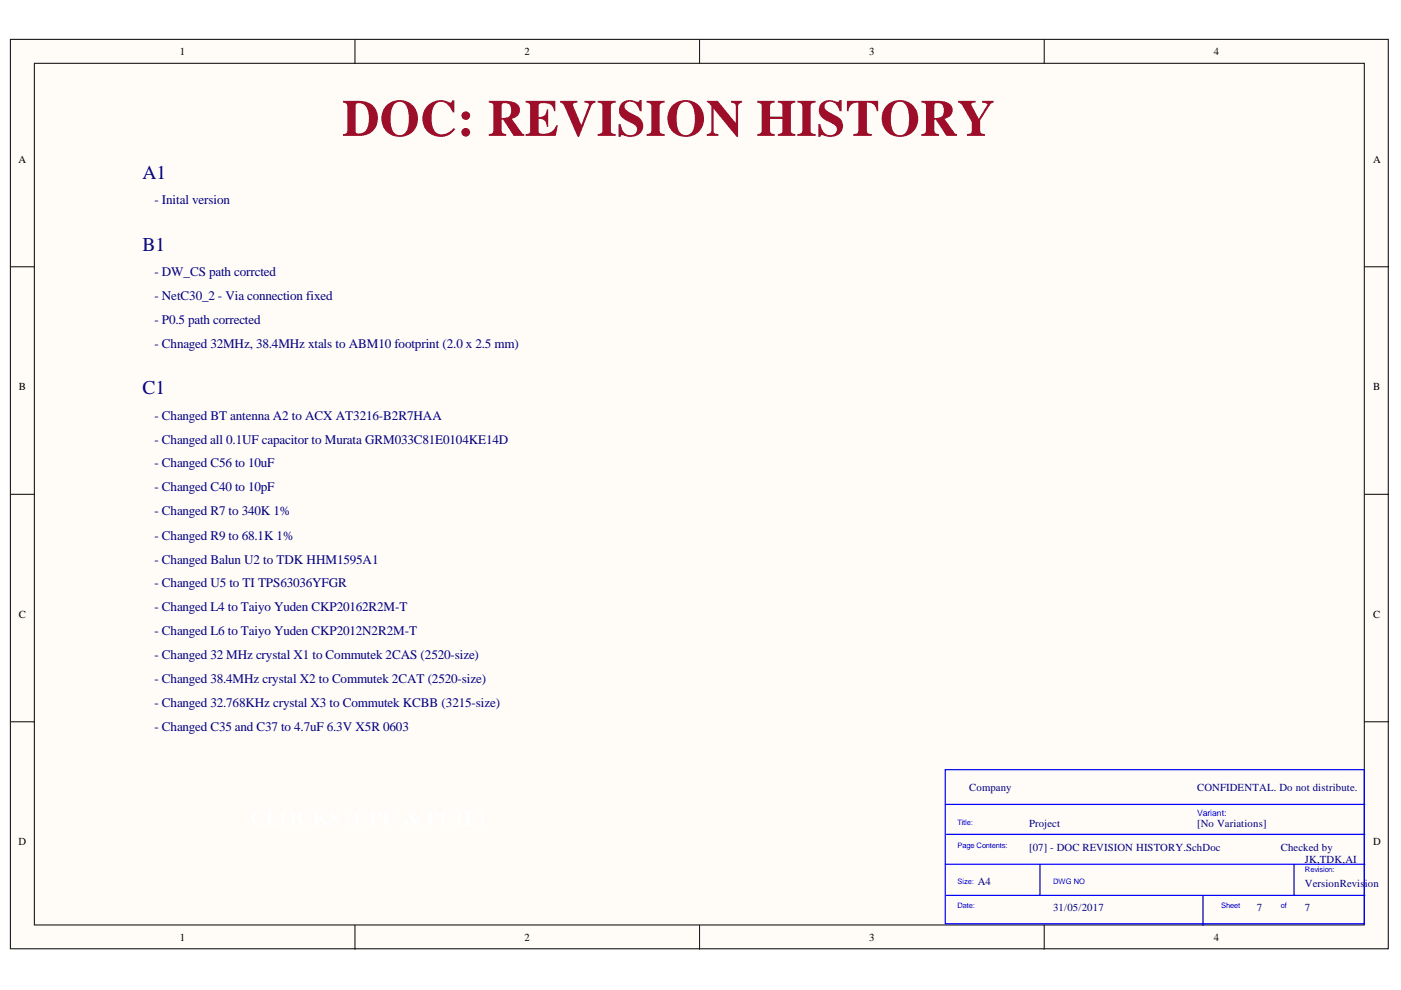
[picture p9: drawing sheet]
<svg xmlns="http://www.w3.org/2000/svg" width="297mm" height="210mm" viewBox="0 0 297 210" stroke-linecap="round" stroke-linejoin="round" font-family="sans-serif">
<defs><g id="words">
<text font-size="11" fill="#9e0e29" x="72.6" y="28.8">DOC: REVISION HISTORY</text>
<g font-size="4.1" fill="#000080">
<text x="30.2" y="37.9">A1</text>
<text x="30.2" y="53.1">B1</text>
<text x="30.2" y="83.6">C1</text>
</g>
<g font-size="2.8" fill="#000080">
<text x="32.7" y="43.3">- Inital version</text>
<text x="32.7" y="58.6">- DW_CS path corrcted</text>
<text x="32.7" y="63.6">- NetC30_2 - Via connection fixed</text>
<text x="32.7" y="68.7">- P0.5 path corrected</text>
<text x="32.7" y="73.8">- Chnaged 32MHz, 38.4MHz xtals to ABM10 footprint (2.0 x 2.5 mm)</text>
<text x="32.7" y="89">- Changed BT antenna A2 to ACX AT3216-B2R7HAA</text>
<text x="32.7" y="94">- Changed all 0.1UF capacitor to Murata GRM033C81E0104KE14D</text>
<text x="32.7" y="99.1">- Changed C56 to 10uF</text>
<text x="32.7" y="104.2">- Changed C40 to 10pF</text>
<text x="32.7" y="109.3">- Changed R7 to 340K 1%</text>
<text x="32.7" y="114.4">- Changed R9 to 68.1K 1%</text>
<text x="32.7" y="119.5">- Changed Balun U2 to TDK HHM1595A1</text>
<text x="32.7" y="124.5">- Changed U5 to TI TPS63036YFGR</text>
<text x="32.7" y="129.6">- Changed L4 to Taiyo Yuden CKP20162R2M-T</text>
<text x="32.7" y="134.7">- Changed L6 to Taiyo Yuden CKP2012N2R2M-T</text>
<text x="32.7" y="139.8">- Changed 32 MHz crystal X1 to Commutek 2CAS (2520-size)</text>
<text x="32.7" y="144.8">- Changed 38.4MHz crystal X2 to Commutek 2CAT (2520-size)</text>
<text x="32.7" y="149.9">- Changed 32.768KHz crystal X3 to Commutek KCBB (3215-size)</text>
<text x="32.7" y="155">- Changed C35 and C37 to 4.7uF 6.3V X5R 0603</text>
</g>
<g font-size="2.3">
<text x="38.1" y="11.7">1</text>
<text x="111.2" y="11.7">2</text>
<text x="184.3" y="11.7">3</text>
<text x="257.4" y="11.7">4</text>
<text x="3.9" y="34.5">A</text>
<text x="291.1" y="34.5">A</text>
<text x="4" y="82.7">B</text>
<text x="291.1" y="82.7">B</text>
<text x="4" y="131">C</text>
<text x="291.1" y="131">C</text>
<text x="3.9" y="179.2">D</text>
<text x="291.1" y="179.2">D</text>
<text x="38.1" y="199.5">1</text>
<text x="111.2" y="199.5">2</text>
<text x="184.3" y="199.5">3</text>
<text x="257.4" y="199.5">4</text>
</g>
<g font-size="2.3" fill="#000080">
<text x="205.5" y="167.8">Company</text>
<text x="253.8" y="167.8">CONFIDENTAL. Do not distribute.</text>
<text x="218.2" y="175.4">Project</text>
<text x="253.8" y="175.4">[No Variations]</text>
<text x="218.2" y="180.5">[07] - DOC REVISION HISTORY.SchDoc</text>
<text x="271.6" y="180.5">Checked by</text>
<text x="276.6" y="183">JK,TDK,AI</text>
<text x="207.3" y="187.6">A4</text>
<text x="276.6" y="188.1">VersionRevis</text>
<text x="289.4" y="188.1">ion</text>
<text x="223.3" y="193.2">31/05/2017</text>
<text x="266.5" y="193.2">7</text>
<text x="276.6" y="193.2">7</text>
</g>
<text font-size="1.9" fill="#00f" x="253.8" y="173">Variant:</text>
<g font-size="1.6" fill="#00f">
<text x="203" y="174.8">Title:</text>
<text x="203" y="179.9">Page Contents:</text>
<text x="276.6" y="185">Revision:</text>
<text x="203" y="187.5">Size:</text>
<text x="223.3" y="187.5">DWG NO</text>
<text x="203" y="192.6">Date:</text>
<text x="258.9" y="192.6">Sheet</text>
<text x="271.6" y="192.6">of</text>
</g>
</g></defs>
<g fill="#fffcf8" stroke="#000" stroke-width=".21">
<path d="M2.2 8.3h292.1v192.9h-292.1z"/>
<path d="M7.3 13.4h282v182.7h-282z"/>
</g>
<path d="M75.3 8.3v5.1M148.3 8.3v5.1M221.4 8.3v5.1M2.2 56.6h5.1M289.4 56.6h5M2.2 104.8h5.1M289.4 104.8h5M2.2 153h5.1M289.4 153h5M75.3 196.2v5.1M148.3 196.2v5.1M221.4 196.2v5.1" fill="none" stroke="#000" stroke-width=".21"/>
<path d="M200.4 163.2h88.9v32.7h-88.9zM200.4 170.6h89M200.7 176.9h88.7M200.4 183.2h89M200.7 189.8h88.7M220.5 183.2v6.6M255.1 189.8v6.4M274.4 183.2v6.6" fill="none" stroke="#00f" stroke-width=".25"/>
<use href="#words"/>
</svg>
